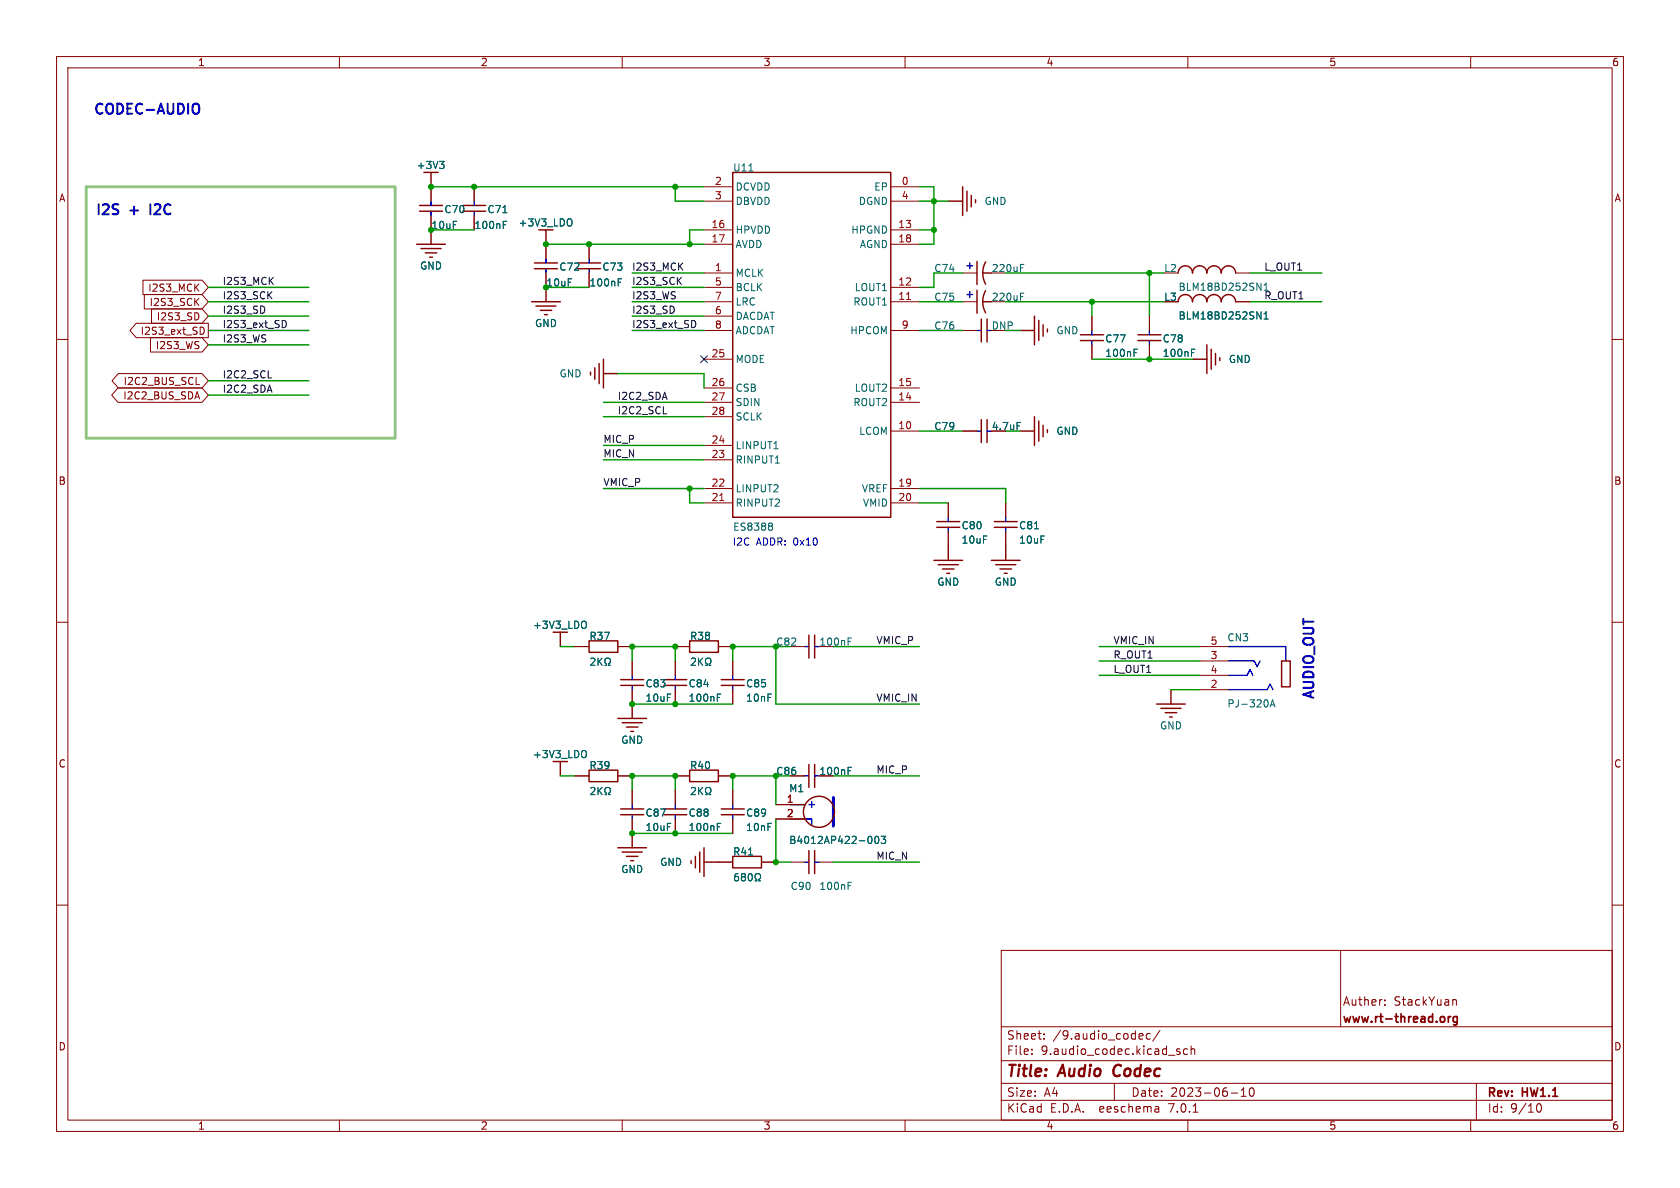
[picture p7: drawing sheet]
<svg xmlns="http://www.w3.org/2000/svg" width="297mm" height="210mm" viewBox="0 0 297 210" stroke-linecap="round" stroke-linejoin="round" font-family="sans-serif">
<defs><g id="words">
<g font-size="2.8" fill="#840000">
<text x="178" y="190.8">Title:</text>
<text x="187.4" y="190.8">Audio</text>
<text x="197.5" y="190.8">Codec</text>
</g>
<g font-size="2.5" fill="#0000c2">
<text x="16.1" y="20.3">CODEC-AUDIO</text>
<text x="16.5" y="38.1">I2S</text>
<text x="22.6" y="38.1">+</text>
<text x="26.7" y="38.1">I2C</text>
<text x="232.4" y="124.1" transform="rotate(-90 232.4 124.1)">AUDIO_OUT</text>
</g>
<g font-size="2.1" fill="#840000">
<text x="237.4" y="177.9">Auther:</text>
<text x="246.4" y="177.9">StackYuan</text>
<text x="178" y="183.9">Sheet:</text>
<text x="186.2" y="183.9">/9.audio_codec/</text>
<text x="237.4" y="181.1">www.rt-thread.org</text>
<text x="178" y="186.6">File:</text>
<text x="184" y="186.6">9.audio_codec.kicad_sch</text>
<text x="178" y="196.8">KiCad</text>
<text x="178" y="194">Size:</text>
<text x="184.6" y="194">A4</text>
<text x="185.7" y="196.8">E.D.A.</text>
<text x="194.4" y="196.8">eeschema</text>
<text x="200" y="194">Date:</text>
<text x="206.7" y="196.8">7.0.1</text>
<text x="206.9" y="194">2023-06-10</text>
<text x="263" y="194.2">Rev:</text>
<text x="263" y="196.8">Id:</text>
<text x="267" y="196.8">9/10</text>
<text x="269.2" y="194.2">HW1.1</text>
</g>
<g font-size="1.8" fill="#840000">
<text x="35" y="11.8">1</text>
<text x="85" y="11.8">2</text>
<text x="135" y="11.8">3</text>
<text x="185" y="11.8">4</text>
<text x="235" y="11.8">5</text>
<text x="285" y="11.8">6</text>
<text x="10.4" y="35.8">A</text>
<text x="285.4" y="35.8">A</text>
<text x="26.1" y="51.7">I2S3_MCK</text>
<text x="24.7" y="59.3">I2S3_ext_SD</text>
<text x="26.3" y="54.3">I2S3_SCK</text>
<text x="27.6" y="56.8">I2S3_SD</text>
<text x="27.4" y="61.9">I2S3_WS</text>
<text x="21.7" y="70.8">I2C2_BUS_SDA</text>
<text x="21.7" y="68.2">I2C2_BUS_SCL</text>
<text x="175.3" y="76.2">4.7uF</text>
<text x="10.3" y="85.8">B</text>
<text x="285.3" y="85.8">B</text>
<text x="10.3" y="135.8">C</text>
<text x="144.8" y="137.2">100nF</text>
<text x="285.3" y="135.8">C</text>
<text x="10.3" y="185.8">D</text>
<text x="285.3" y="185.8">D</text>
<text x="35" y="199.8">1</text>
<text x="85" y="199.8">2</text>
<text x="135" y="199.8">3</text>
<text x="185" y="199.8">4</text>
<text x="235" y="199.8">5</text>
<text x="285" y="199.8">6</text>
</g>
<g font-size="1.8" fill="#006464">
<text x="73.6" y="30">+3V3</text>
<text x="129.5" y="30.5">U11</text>
<text x="130" y="33.8">DCVDD</text>
<text x="154.4" y="33.8">EP</text>
<text x="76.2" y="40.6">10uF</text>
<text x="78.5" y="37.8">C70</text>
<text x="83.8" y="40.6">100nF</text>
<text x="86.1" y="37.8">C71</text>
<text x="91.6" y="40.2">+3V3_LDO</text>
<text x="130" y="41.5">HPVDD</text>
<text x="130" y="36.4">DBVDD</text>
<text x="150.4" y="41.5">HPGND</text>
<text x="151.7" y="36.4">DGND</text>
<text x="174" y="36.4">GND</text>
<text x="74.2" y="47.8">GND</text>
<text x="98.8" y="48">C72</text>
<text x="106.4" y="48">C73</text>
<text x="130" y="44">AVDD</text>
<text x="151.9" y="44">AGND</text>
<text x="96.5" y="50.8">10uF</text>
<text x="104.1" y="50.8">100nF</text>
<text x="130" y="49.1">MCLK</text>
<text x="130" y="51.6">BCLK</text>
<text x="151" y="51.6">LOUT1</text>
<text x="165.1" y="48.3">C74</text>
<text x="165.1" y="53.3">C75</text>
<text x="175.3" y="48.3">220uF</text>
<text x="175.3" y="53.3">220uF</text>
<text x="205.7" y="48.3">L2</text>
<text x="205.7" y="53.3">L3</text>
<text x="208.3" y="51.6">BLM18BD252SN1</text>
<text x="94.5" y="58">GND</text>
<text x="130" y="56.7">DACDAT</text>
<text x="130" y="54.2">LRC</text>
<text x="130" y="59.2">ADCDAT</text>
<text x="150.2" y="59.2">HPCOM</text>
<text x="150.7" y="54.2">ROUT1</text>
<text x="165.1" y="58.4">C76</text>
<text x="175.3" y="58.4">DNP</text>
<text x="186.7" y="59.2">GND</text>
<text x="208.3" y="56.6">BLM18BD252SN1</text>
<text x="130" y="64.3">MODE</text>
<text x="195.3" y="60.7">C77</text>
<text x="195.3" y="63.2">100nF</text>
<text x="205.5" y="60.7">C78</text>
<text x="205.5" y="63.2">100nF</text>
<text x="217.2" y="64.3">GND</text>
<text x="98.9" y="66.9">GND</text>
<text x="130" y="69.4">CSB</text>
<text x="130" y="71.9">SDIN</text>
<text x="150.7" y="71.9">ROUT2</text>
<text x="151" y="69.4">LOUT2</text>
<text x="130" y="74.5">SCLK</text>
<text x="151.8" y="77">LCOM</text>
<text x="165.1" y="76.2">C79</text>
<text x="186.7" y="77">GND</text>
<text x="130" y="82.1">RINPUT1</text>
<text x="130" y="79.6">LINPUT1</text>
<text x="130" y="89.7">RINPUT2</text>
<text x="130" y="87.2">LINPUT2</text>
<text x="152.2" y="87.2">VREF</text>
<text x="152.4" y="89.7">VMID</text>
<text x="129.5" y="94">ES8388</text>
<text x="169.9" y="93.7">C80</text>
<text x="180.1" y="93.7">C81</text>
<text x="169.9" y="96.3">10uF</text>
<text x="180.1" y="96.3">10uF</text>
<text x="165.6" y="103.7">GND</text>
<text x="175.8" y="103.7">GND</text>
<text x="94.2" y="111.3">+3V3_LDO</text>
<text x="104.1" y="113.3">R37</text>
<text x="121.9" y="113.3">R38</text>
<text x="216.9" y="113.5">CN3</text>
<text x="144.8" y="114.3">100nF</text>
<text x="114.1" y="121.7">C83</text>
<text x="114.1" y="124.2">10uF</text>
<text x="121.7" y="121.7">C84</text>
<text x="121.7" y="124.2">100nF</text>
<text x="131.8" y="121.7">C85</text>
<text x="131.8" y="124.2">10nF</text>
<text x="216.9" y="125.2">PJ-320A</text>
<text x="109.8" y="131.6">GND</text>
<text x="205" y="129.1">GND</text>
<text x="94.2" y="134.2">+3V3_LDO</text>
<text x="104.1" y="136.1">R39</text>
<text x="121.9" y="136.1">R40</text>
<text x="139.5" y="140.2">M1</text>
<text x="114.1" y="144.5">C87</text>
<text x="114.1" y="147.1">10uF</text>
<text x="121.7" y="144.5">C88</text>
<text x="121.7" y="147.1">100nF</text>
<text x="131.8" y="144.5">C89</text>
<text x="131.8" y="147.1">10nF</text>
<text x="139.5" y="149.3">B4012AP422-003</text>
<text x="109.8" y="154.5">GND</text>
<text x="116.6" y="153.2">GND</text>
<text x="129.5" y="151.4">R41</text>
<text x="139.7" y="157.5">C90</text>
<text x="144.8" y="157.5">100nF</text>
</g>
<g font-size="1.8" fill="#a90000">
<text x="126.3" y="32.8">2</text>
<text x="126.3" y="35.3">3</text>
<text x="159.4" y="32.8">0</text>
<text x="159.4" y="35.3">4</text>
<text x="125.7" y="40.4">16</text>
<text x="158.7" y="40.4">13</text>
<text x="125.7" y="42.9">17</text>
<text x="158.7" y="42.9">18</text>
<text x="126.3" y="48">1</text>
<text x="126.3" y="50.5">5</text>
<text x="126.3" y="53.1">7</text>
<text x="158.7" y="53.1">11</text>
<text x="158.7" y="50.5">12</text>
<text x="126.3" y="55.6">6</text>
<text x="126.3" y="58.2">8</text>
<text x="159.4" y="58.2">9</text>
<text x="125.7" y="63.2">25</text>
<text x="125.7" y="68.3">26</text>
<text x="125.7" y="70.9">27</text>
<text x="158.7" y="70.9">14</text>
<text x="158.7" y="68.3">15</text>
<text x="125.7" y="73.4">28</text>
<text x="158.7" y="75.9">10</text>
<text x="125.7" y="81">23</text>
<text x="125.7" y="78.5">24</text>
<text x="125.7" y="88.6">21</text>
<text x="125.7" y="86.1">22</text>
<text x="158.7" y="86.1">19</text>
<text x="158.7" y="88.6">20</text>
<text x="214" y="116.6">3</text>
<text x="214" y="119.1">4</text>
<text x="214" y="114">5</text>
<text x="214" y="121.7">2</text>
<text x="139" y="142">1</text>
<text x="139" y="144.5">2</text>
</g>
<g font-size="1.8" fill="#0f0f0f">
<text x="111.8" y="47.9">I2S3_MCK</text>
<text x="223.5" y="47.9">L_OUT1</text>
<text x="39.4" y="53">I2S3_SCK</text>
<text x="39.4" y="50.5">I2S3_MCK</text>
<text x="111.8" y="50.5">I2S3_SCK</text>
<text x="111.8" y="53">I2S3_WS</text>
<text x="223.5" y="53">R_OUT1</text>
<text x="39.4" y="58.1">I2S3_ext_SD</text>
<text x="39.4" y="55.5">I2S3_SD</text>
<text x="111.8" y="58.1">I2S3_ext_SD</text>
<text x="111.8" y="55.5">I2S3_SD</text>
<text x="39.4" y="60.6">I2S3_WS</text>
<text x="39.4" y="69.5">I2C2_SDA</text>
<text x="39.4" y="67">I2C2_SCL</text>
<text x="109.2" y="70.8">I2C2_SDA</text>
<text x="109.2" y="73.3">I2C2_SCL</text>
<text x="106.7" y="80.9">MIC_N</text>
<text x="106.7" y="78.4">MIC_P</text>
<text x="106.7" y="86">VMIC_P</text>
<text x="154.9" y="114">VMIC_P</text>
<text x="196.8" y="114">VMIC_IN</text>
<text x="196.8" y="116.5">R_OUT1</text>
<text x="196.8" y="119">L_OUT1</text>
<text x="154.9" y="124.1">VMIC_IN</text>
<text x="154.9" y="136.8">MIC_P</text>
<text x="154.9" y="152.1">MIC_N</text>
</g>
<g font-size="1.8" fill="#0000c2">
<text x="129.5" y="96.5">I2C</text>
<text x="133.7" y="96.5">ADDR: 0x10</text>
</g>
<g font-size="1.8" fill="#009600">
<text x="137.2" y="114.3">C82</text>
<text x="137.2" y="137.2">C86</text>
</g>
</g></defs>
<g fill="none" stroke="#840000" stroke-width=".18">
<path d="M10 10h277v190h-277zM12 12h273v186h-273zM60 10v2M110 10v2M160 10v2M210 10v2M260 10v2M76.2 33v2.6M76.2 38.1v2.5M83.8 33v2.6M83.8 38.1v2.5M124.5 33h5"/>
<path d="M124.5 35.6h5M157.5 33h5.1M157.5 35.6h5.1M10 60h2M24.1 57.1h12.7v2.6h-12.7l-1.1-1.3zM25.3 49.5h10.4l1.1 1.3-1.1 1.3h-10.4zM25.5 52.1h10.2l1.1 1.2-1.1 1.3h-10.2zM26.6 59.7h9.1l1.1 1.3-1.1 1.2h-9.1zM26.8 54.6h8.9l1.1 1.3-1.1 1.3h-8.9zM35.7 57.8a.68 .68 0 0 1 .4 .7 .68 .68 0 0 1-.4 .6M96.5 43.2v2.5M96.5 48.3v2.5"/>
<path d="M104.1 43.2v2.5M104.1 48.3v2.5M124.5 48.3h5M124.5 53.3h5M124.5 50.8h5M124.5 40.6h5M124.5 43.2h5M124.5 55.9h5M124.5 58.4h5M157.5 53.3h5.1M157.5 50.8h5.1M157.5 40.6h5.1"/>
<path d="M157.5 43.2h5.1M157.5 58.4h5.1M170.2 48.3h2.5M170.2 53.3h2.5M170.2 58.4h2.5M193 55.9v2.5M203.2 55.9v2.5M205.7 48.3h2.6M205.7 53.3h2.6M218.4 48.3h2.6M218.4 53.3h2.6M285 60h2"/>
<path d="M20.9 68.6h14.8l1.1 1.3-1.1 1.2h-14.8l-1.2-1.2zM20.9 66h14.8l1.1 1.3-1.1 1.3h-14.8l-1.1-1.3zM34.7 68h.6M34.9 69.3l.4 1.2M124.5 71.1h5M124.5 68.6h5M124.5 78.7h5M124.5 63.5h5M124.5 73.7h5M157.5 76.2h5.1M157.5 71.1h5.1M157.5 68.6h5.1"/>
<path d="M170.2 76.2h2.5M193 61v2.5M203.2 61v2.5M124.5 86.4h5M124.5 88.9h5M124.5 81.3h5M157.5 86.4h5.1M157.5 88.9h5.1M167.6 88.9v2.5M167.6 94v2.5M177.8 88.9v2.5M177.8 94v2.5"/>
<path d="M10 110h2M101.6 114.3h2.5M109.2 114.3h2.6M111.8 116.8v2.6M119.4 114.3h2.5M119.4 116.8v2.6M127 114.3h2.5M129.5 116.8v2.6M139.7 114.3h2.5M212.1 114.3h5.1M212.1 116.8h5.1M212.1 119.4h5.1"/>
<path d="M285 110h2M101.6 137.2h2.5M109.2 137.2h2.6M111.8 121.9v2.6M111.8 139.7v2.5M119.4 137.2h2.5M119.4 121.9v2.6M119.4 139.7v2.5M127 137.2h2.5M129.5 121.9v2.6M129.5 139.7v2.5M139.7 137.2h2.5"/>
<path d="M212.1 121.9h5.1M10 160h2M111.8 144.8v2.5M119.4 144.8v2.5M127 152.4h2.5M129.5 144.8v2.5M134.6 152.4h2.6M137.2 142.2h5M137.2 144.8h5M139.7 152.4h2.5M144.8 152.4h2.5M285 160h2"/>
<path d="M177 168h108v30h-108zM237 168v13.4M244.8 177.6v.1M244.8 176.8v.1M257 176.7l.4 .1 .1 .1v.8M60 198v2M110 198v2M160 198v2M177 194.5h108M177 191.5h108M177 187.5h108M177 181.5h108"/>
<path d="M182.4 186.3v.1M182.4 185.5v.1M184.6 183.6v.1M184.6 182.8v.1M197 191.5v3M201.6 182.7l.4 .1 .1 .3-.7 .1M202 183.6l-.4 .1M203.4 182.8l-.5-.1-.3 .3v.4l.2 .2h.6M204.6 195.6l.3 .2v.8M204.9 196.5l-.5 .1M204.9 196h-.5M205.1 182.1l-1.3 2"/>
<path d="M208 185.7l.6 .4-.2 .3-.4-.1M208.6 185.5l-.4-.1-.2 .2M209.9 185.5l-.4-.1-.3 .3v.4l.2 .2h.5M210 198v2M210.6 185.5l.2-.1 .3 .1 .1 .9M210.6 184.9v1.5M210.9 196.6h.9M217.6 193.2h1.2M219.4 193.8h.9M219.4 192.7l.5-.4v1.5M221 192.4l.2-.1a.81 .81 0 0 1 .6 .6 .81 .81 0 0 1-.3 .8l-.1 .1a.81 .81 0 0 1-.4-1.4zM260 198v2"/>
<path d="M261 191.5v6.5M271.7 195.4l.3-.3a.81 .81 0 0 1 .6 .6 .81 .81 0 0 1-.3 .8l-.3 .1-.3-.3"/>
</g>
<path d="M197 188.7l-.2 .7 .1 .4" fill="none" stroke="#840000" stroke-width=".4"/>
<path d="M256 179.7v1M256.5 179.7l-.3 .1-.2 .2M257.6 179.8l-.4-.1-.3 .3v.4l.1 .2h.6M257.6 179.7v1.2l-.3 .3-.3-.1" fill="none" stroke="#840000" stroke-width=".3"/>
<g fill="none" stroke="#840000" stroke-width=".25">
<path d="M74.2 36.3h4M74.2 37.3h4M76.2 30.5v2.5M81.8 36.3h4.1M81.8 37.3h4.1M129.5 30.5h28v60.9h-28zM167.6 35.6h2.6M170.2 33v5.1M170.9 33.8v3.5M171.7 34.5v2.1M172.5 35.3v.5M73.7 43.2h5"/>
<path d="M74.4 43.9h3.6M75.2 44.7h2M75.9 45.5h.6M76.2 40.6v2.6M94 53.3h5.1M94.5 46.5h4.1M94.5 47.5h4.1M94.7 54.1h3.6M95.5 54.9h2M96.3 55.6h.5M96.5 40.6v2.6M96.5 50.8v2.5"/>
<path d="M102.1 46.5h4.1M102.1 47.5h4.1M172.7 46.2v4.1M172.7 51.3v4.1M173.5 56.4v4.1M173.7 48.3l.2 .9 .3 1M173.7 53.3l.2 1 .3 1M173.7 53.3h1.6M173.7 48.3h1.6M174.2 46.3l-.3 .9-.2 1.1M174.2 51.4l-.3 .9-.2 1M174.5 56.4v4.1"/>
<path d="M180.3 58.4h2.6M182.9 55.9v5.1M183.6 56.6v3.6M184.4 57.4v2M185.2 58.2v.5M191 59.2h4.1M201.2 59.2h4M208.3 48.3a1.27 1.27 0 0 1 1.2-1.3 1.27 1.27 0 0 1 1.3 1.3 1.27 1.27 0 0 1 1.3-1.3 1.27 1.27 0 0 1 1.3 1.3 1.27 1.27 0 0 1 1.2-1.3 1.27 1.27 0 0 1 1.3 1.3 1.27 1.27 0 0 1 1.3-1.3 1.27 1.27 0 0 1 1.2 1.3M208.3 53.3a1.27 1.27 0 0 1 1.2-1.2 1.27 1.27 0 0 1 1.3 1.2 1.27 1.27 0 0 1 1.3-1.2 1.27 1.27 0 0 1 1.3 1.2 1.27 1.27 0 0 1 1.2-1.2 1.27 1.27 0 0 1 1.3 1.2 1.27 1.27 0 0 1 1.3-1.2 1.27 1.27 0 0 1 1.2 1.2M104.4 65.8v.5M105.2 65v2.1M105.9 64.3v3.5"/>
<path d="M106.7 63.5v5.1M106.7 66h2.5M173.5 74.2v4M174.5 74.2v4M180.3 76.2h2.6M182.9 73.7v5M183.6 74.4v3.6M184.4 75.2v2M185.2 75.9v.6M191 60.2h4.1M201.2 60.2h4M210.8 63.5h2.6"/>
<path d="M213.4 61v5M214.1 61.7v3.6M214.9 62.5v2M215.6 63.2v.6M165.1 99.1h5.1M165.6 92.2h4.1M165.6 93.2h4.1M165.9 99.8h3.5M167.6 96.5v2.6M175.3 99.1h5M175.8 92.2h4M175.8 93.2h4"/>
<path d="M176 99.8h3.6M177.8 96.5v2.6M99.1 111.8v2.5M104.1 113.3h5.1v2h-5.1zM121.9 113.3h5.1v2h-5.1zM143 112.3v4M144 112.3v4M166.6 100.6h2.1M167.4 101.3h.5M176.8 100.6h2M177.5 101.3h.6M226.6 116.8h1.5v4.6h-1.5z"/>
<path d="M99.1 134.6v2.6M104.1 136.1h5.1v2.1h-5.1zM109.2 127h5.1M109.7 120.1h4.1M109.7 121.2h4.1M110 127.8h3.5M110.7 128.5h2.1M111.5 129.3h.5M111.8 124.5v2.5M117.3 120.1h4.1M117.3 121.2h4.1M121.9 136.1h5.1v2.1h-5.1z"/>
<path d="M127.5 120.1h4.1M127.5 121.2h4.1M143 135.1v4.1M144 135.1v4.1M204.5 124.5h5M205.2 125.2h3.6M206 126h2M206.8 126.7h.5M207 121.9v2.6M109.2 149.9h5.1M109.7 143h4.1M109.7 144h4.1"/>
<path d="M110 150.6h3.5M110.7 151.4h2.1M111.5 152.1h.5M111.8 147.3v2.6M117.3 143h4.1M117.3 144h4.1M122.2 152.1v.6M122.9 151.4v2M123.7 150.6v3.6M124.5 149.9v5M124.5 152.4h2.5M127.5 143h4.1"/>
<path d="M127.5 144h4.1M129.5 151.4h5.1v2h-5.1zM143 150.4v4M144 150.4v4"/>
<circle cx="144.8" cy="143.5" r="2.74"/>
</g>
<g fill="none" stroke="#00f" stroke-width=".25">
<path d="M76.2 35.6v.7M76.2 37.3v.8M83.8 35.6v.7M83.8 37.3v.8M96.5 45.7v.8M96.5 47.5v.8M104.1 45.7v.8M104.1 47.5v.8M170.9 47h1.1M170.9 52.1h1.1M171.4 46.5v1M171.4 51.6v1"/>
<path d="M172.7 58.4h.8M174.5 58.4h.8M193 58.4v.8M203.2 58.4v.8M172.7 76.2h.8M174.5 76.2h.8M193 60.2v.8M203.2 60.2v.8M167.6 91.4v.8M167.6 93.2v.8M177.8 91.4v.8M177.8 93.2v.8"/>
<path d="M111.8 119.4v.7M119.4 119.4v.7M129.5 119.4v.7M142.2 114.3h.8M144 114.3h.8M217.2 119.4h3.3l.5-1 .5 1M217.2 114.3h10.1v2.5M217.2 116.8h4.5l.5 1.1 .6-1.1M111.8 121.2v.7M119.4 121.2v.7M129.5 121.2v.7M142.2 137.2h.8"/>
<path d="M144 137.2h.8M217.2 121.9h6.8l.5-1 .5 1M111.8 142.2v.8M111.8 144v.8M119.4 142.2v.8M119.4 144v.8M129.5 142.2v.8M129.5 144v.8M139.7 144.8h3.8v1M139.7 142.2h2.5M142.2 152.4h.8M143 142.2h1"/>
<path d="M143.5 141.7v1M144 152.4h.8"/>
</g>
<g fill="none" stroke="#006464" stroke-width=".18">
<path d="M77.7 28.5h.8l-.4 .5M78.3 29l.2 .3v.3l-.2 .2M89 39.1h.6M100.9 38.7a.9 .9 0 0 1 0 1.2M132.4 30.2h.7M109.3 49.3h.6M180.4 46.7h.6M180.4 51.8h.6M223.5 50.4l.3-.4v1.3M223.5 55.5l.3-.4v1.3M223.5 56.4h.7M179.8 74.7h.6"/>
<path d="M200.5 61.7h.6M210.6 61.7h.6M136.3 92.5l.3 .2-.3 .3 .2 .1 .1 .4-.3 .2M103.5 109.9a.9 .9 0 0 1 0 1.1M104.5 116.5l.4-.2 .3 .4-.8 .9h.8M105.7 116.3v1.3M105.9 116.9l.5 .7M106.4 116.3l-.7 .8M106.9 117.6h.3v-.2a.54 .54 0 0 1-.2-.8 .54 .54 0 0 1 .7-.2 .58 .58 0 0 1-.1 1v.2h.3M122.2 116.5l.5-.2 .3 .4-.8 .9h.8M123.5 116.3v1.3M123.7 116.9l.5 .7"/>
<path d="M124.2 116.3l-.7 .8M124.7 117.6h.3v-.2a.54 .54 0 0 1-.3-.8 .54 .54 0 0 1 .8-.2 .58 .58 0 0 1-.1 1v.2h.3M149.9 112.8h.6M103.5 132.7a.9 .9 0 0 1 0 1.2M104.5 139.3l.4-.1 .3 .4-.8 .9h.8M105.7 139.2v1.3M105.9 139.7l.5 .8M106.4 139.2l-.7 .7M122.2 139.3l.5-.1 .3 .4-.8 .9h.8M123.5 139.2v1.3M123.7 139.7l.5 .8M124.2 139.2l-.7 .7"/>
<path d="M126.8 122.7h.6M149.9 135.6h.6M224.5 125l.5-1.3 .4 1.3M224.7 124.6h.6M106.9 140.5h.3v-.3a.54 .54 0 0 1-.2-.7 .54 .54 0 0 1 .7-.2 .58 .58 0 0 1-.1 .9v.3h.3M124.7 140.5h.3v-.3a.54 .54 0 0 1-.3-.7 .54 .54 0 0 1 .8-.2 .58 .58 0 0 1-.1 .9v.3h.3M126.8 145.5h.6M130.5 154.4l-.4 .1a.86 .86 0 0 0 0 1.2l.4-.1 .1-.4-.3-.3-.3 .1-.1 .2M131.3 155l-.2-.3 .2-.3h.2l.3 .3-.3 .3M131.3 155l-.2 .2v.4l.2 .1 .4-.1 .1-.1-.1-.4-.2-.1M131.3 155h.2M132.4 154.6l.2-.2a.68 .68 0 0 1 .4 .7 .68 .68 0 0 1-.4 .6l-.2-.1-.1-.4z"/>
<path d="M133.5 155.7h.3v-.2a.54 .54 0 0 1-.3-.8 .54 .54 0 0 1 .8-.2 .58 .58 0 0 1-.2 1v.2h.3M149.9 156h.6M154 147.9l.2 .4-.2 .7M154.8 147.9l.1-.1a.68 .68 0 0 1 .5 .7 .68 .68 0 0 1-.5 .6 .84 .84 0 0 1-.1-1.2zM155.8 147.8h.8l-.5 .5 .4 .1v.6l-.2 .1-.5-.1"/>
</g>
<path d="M147.3 141v5.1" fill="none" stroke="#00f" stroke-width=".51"/>
<path d="M160.3 52.9h.7M127.2 88.5h.8" fill="none" stroke="#a90000" stroke-width=".18"/>
<path d="M50.2 56.6a.68 .68 0 0 1 .4 .7 .68 .68 0 0 1-.4 .6M122.6 56.6a.68 .68 0 0 1 .4 .7 .68 .68 0 0 1-.4 .6" fill="none" stroke="#0f0f0f" stroke-width=".18"/>
<path d="M34.5 18.3a.6 .6 0 0 1 .7 .6v.6a.6 .6 0 0 1-.7 .6" fill="none" stroke="#0000c2" stroke-width=".36"/>
<path d="M15.2 33h54.6v44.5h-54.6z" fill="none" stroke="#93c47d" stroke-width=".51"/>
<g fill="none" stroke="#009600" stroke-width=".25">
<path d="M76.2 33h48.3M119.4 33v2.6h5.1M162.6 33h2.5v10.2h-2.5M162.6 35.6h5M36.8 53.3h17.8M36.8 58.4h17.8M36.8 50.8h17.8M36.8 55.9h17.8M76.2 40.6h7.6M96.5 43.2h28M96.5 50.8h7.6M111.8 53.3h12.7"/>
<path d="M111.8 48.3h12.7M111.8 58.4h12.7M111.8 50.8h12.7M111.8 55.9h12.7M124.5 40.6h-2.6v2.6M162.6 53.3h7.6M162.6 58.4h7.6M162.6 40.6h2.5M170.2 48.3h-5.1v2.5h-2.5M177.8 53.3h27.9M177.8 48.3h27.9M177.8 58.4h2.5"/>
<path d="M193 53.3v2.6M203.2 48.3v7.6M221 53.3h12.7M221 48.3h12.7M36.8 69.9h17.8M36.8 61h17.8M36.8 67.3h17.8M106.7 73.7h17.8M106.7 78.7h17.8M106.7 71.1h17.8M109.2 66h15.3v2.6M162.6 76.2h7.6"/>
<path d="M193 63.5h17.8M106.7 86.4h17.8M106.7 81.3h17.8M121.9 86.4v2.5h2.6M162.6 86.4h15.2v2.5M162.6 88.9h5M99.1 114.3h2.5M111.8 116.8v-2.5h7.6v2.5M129.5 116.8v-2.5h7.7v10.2h25.4M147.3 114.3h15.3M194.3 114.3h17.8M194.3 116.8h17.8"/>
<path d="M194.3 119.4h17.8M99.1 137.2h2.5M111.8 139.7v-2.5h7.6v2.5M111.8 124.5h17.7M129.5 139.7v-2.5h7.7v5M147.3 137.2h15.3M207 121.9h5.1M111.8 147.3h17.7M137.2 144.8v7.6h2.5M147.3 152.4h15.3"/>
</g>
<path d="M123.9 62.9l1.2 1.2M125.1 62.9l-1.2 1.2" fill="none" stroke="#000084" stroke-width=".18"/>
<g fill="#009600" stroke="#009600" stroke-width=".18">
<circle cx="137.2" cy="152.4" r=".46"/>
<circle cx="129.5" cy="137.2" r=".46"/>
<circle cx="119.4" cy="124.5" r=".46"/>
<circle cx="119.4" cy="114.3" r=".46"/>
<circle cx="111.8" cy="114.3" r=".46"/>
<circle cx="121.9" cy="86.4" r=".46"/>
<circle cx="129.5" cy="114.3" r=".46"/>
<circle cx="165.1" cy="40.6" r=".46"/>
<circle cx="165.1" cy="35.6" r=".46"/>
<circle cx="193" cy="53.3" r=".46"/>
<circle cx="83.8" cy="33" r=".46"/>
<circle cx="119.4" cy="33" r=".46"/>
<circle cx="76.2" cy="33" r=".46"/>
<circle cx="76.2" cy="40.6" r=".46"/>
<circle cx="203.2" cy="63.5" r=".46"/>
<circle cx="203.2" cy="48.3" r=".46"/>
<circle cx="111.8" cy="147.3" r=".46"/>
<circle cx="111.8" cy="137.2" r=".46"/>
<circle cx="111.8" cy="124.5" r=".46"/>
<circle cx="119.4" cy="137.2" r=".46"/>
<circle cx="119.4" cy="147.3" r=".46"/>
<circle cx="121.9" cy="43.2" r=".46"/>
<circle cx="96.5" cy="50.8" r=".46"/>
<circle cx="104.1" cy="43.2" r=".46"/>
<circle cx="96.5" cy="43.2" r=".46"/>
</g>
<use href="#words"/>
</svg>
